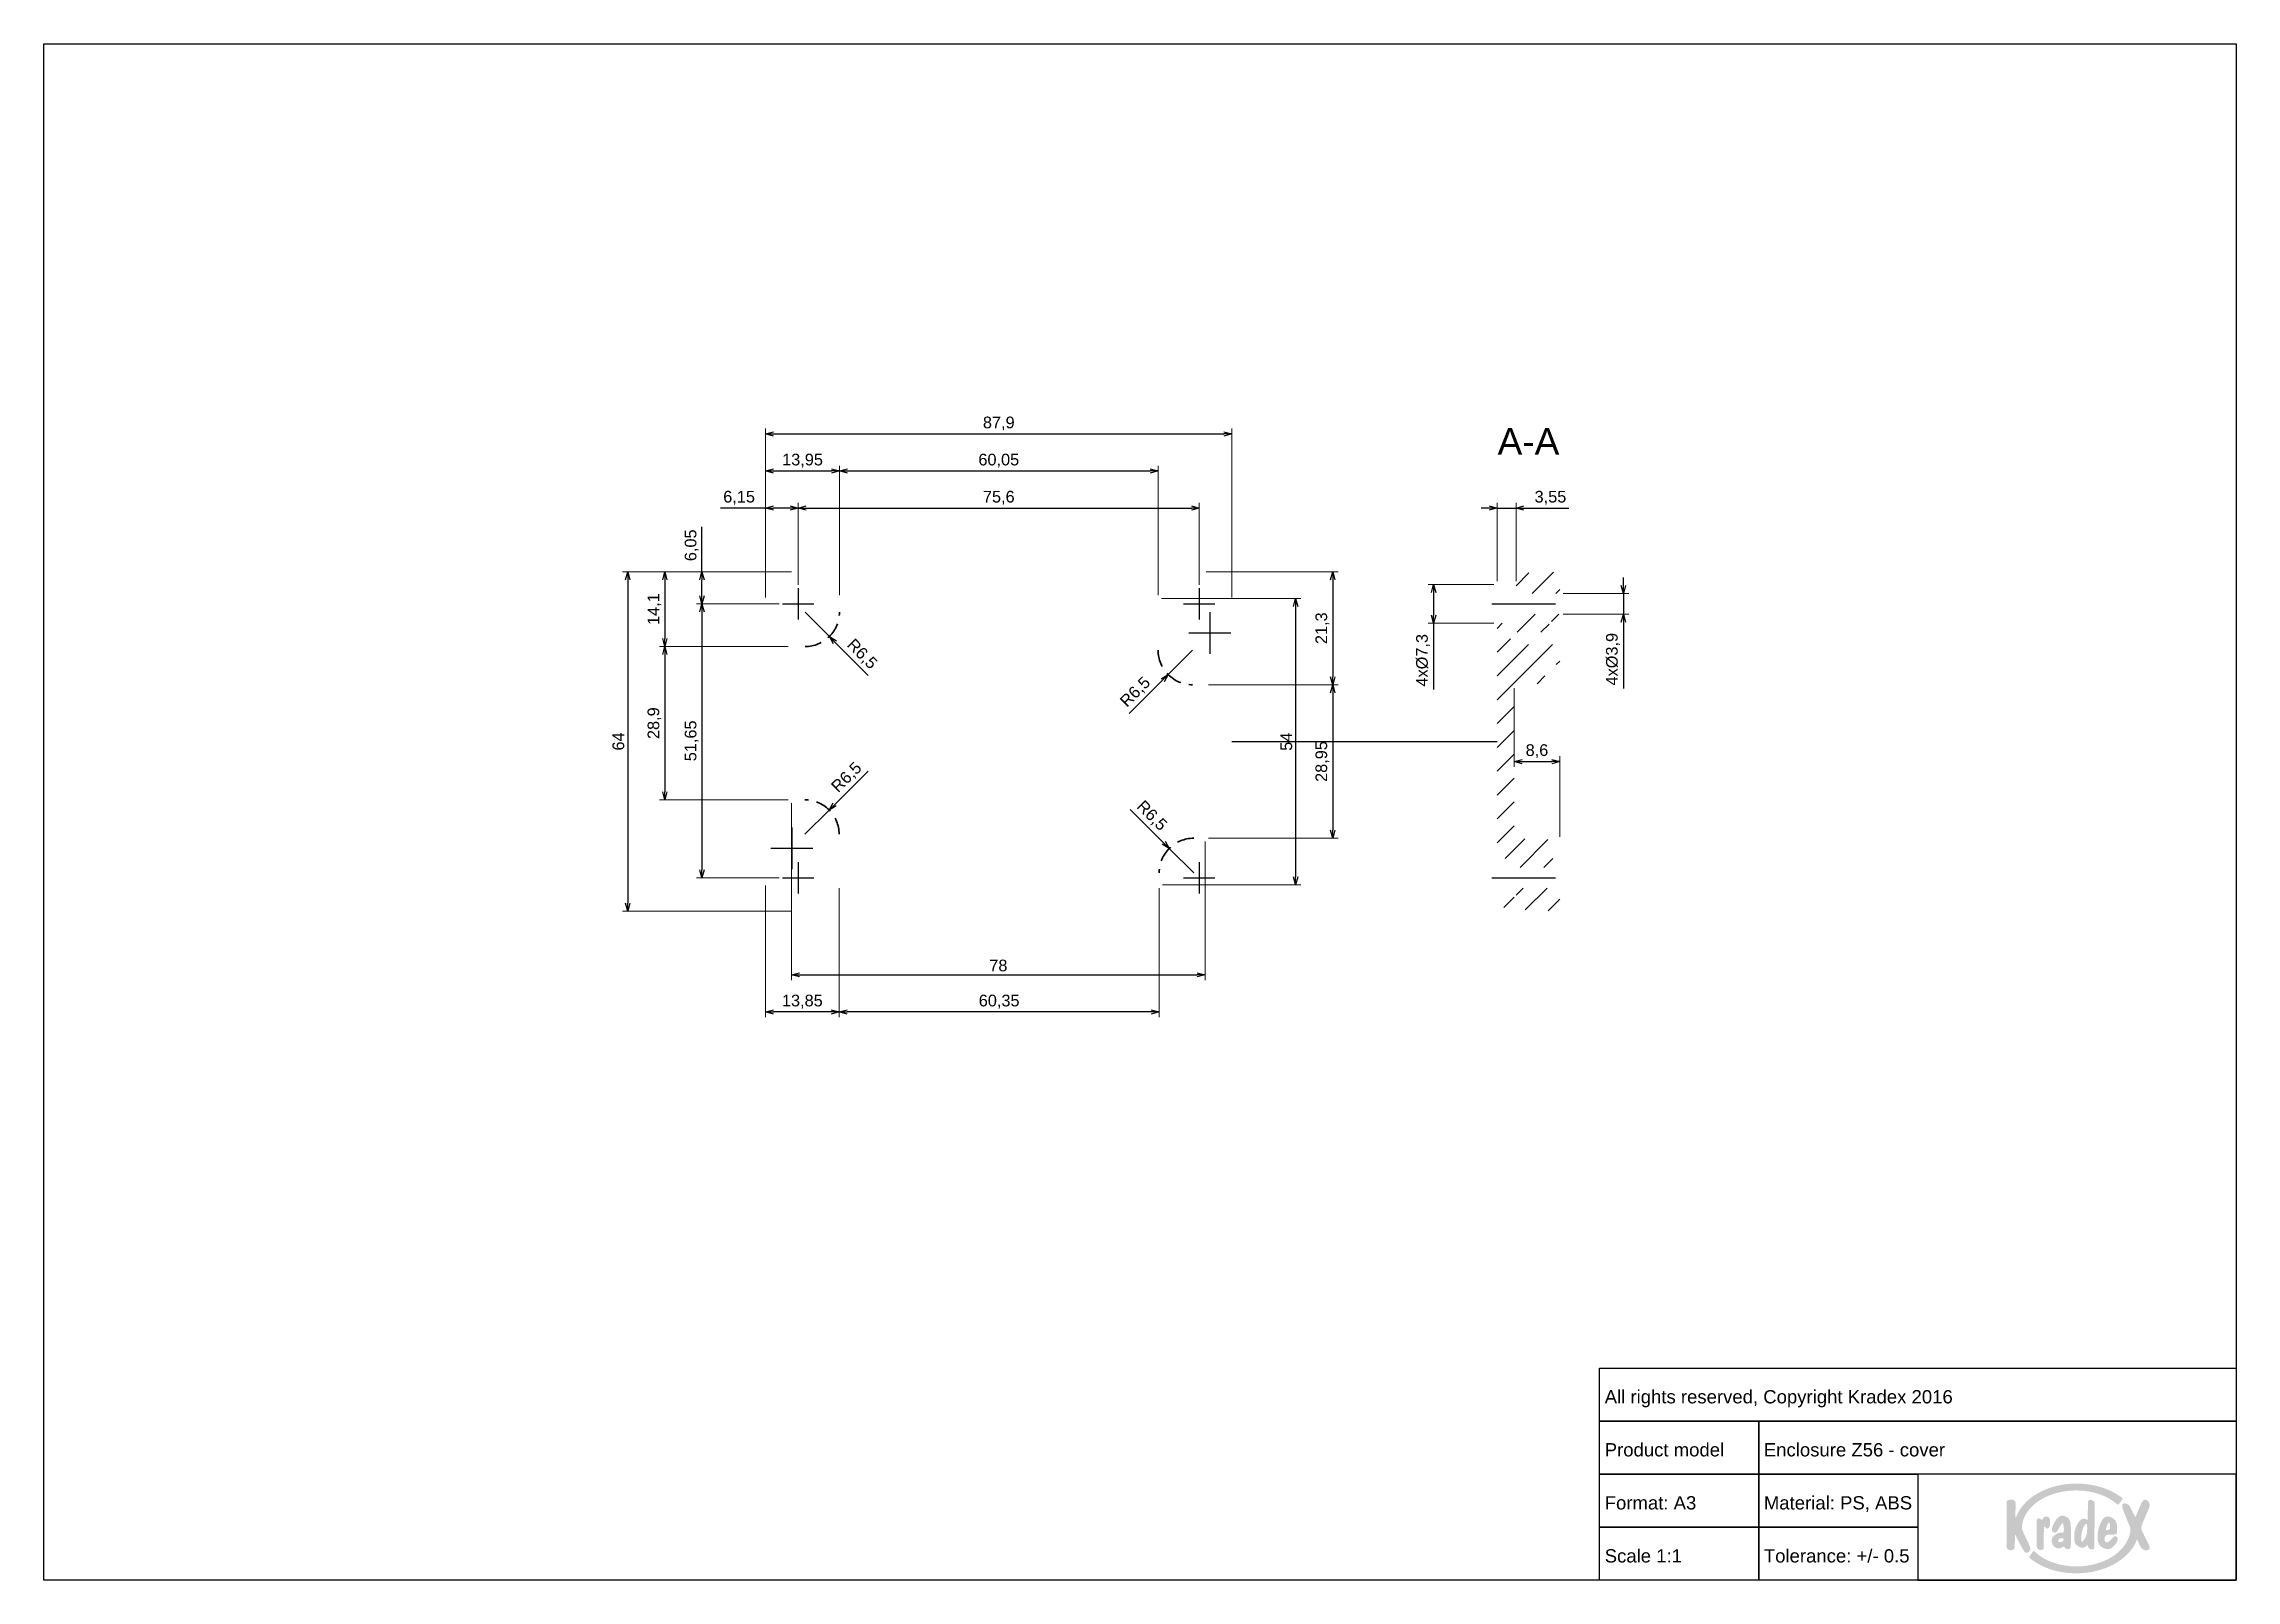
# Paper-space layout 'Cover' of a CAD drawing. Header units: millimetres. Extents: x 0 to 414, y 0 to 290.
import ezdxf

# ---------------------------------------------------------------- set-up
doc = ezdxf.new("R2010")
doc.units = ezdxf.units.MM
doc.linetypes.add('ACAD_ISO10W100', pattern=[18, 12, -3, 0, -3])
doc.linetypes.add('HIDDEN2', pattern=[4.7625, 3.175, -1.5875])
for name, color, linetype, lineweight in [('MD_Annotation', 7, 'Continuous', 25), ('MD_Axes', 7, 'ACAD_ISO10W100', 25), ('MD_Hatching', 7, 'Continuous', 25)]:
    doc.layers.add(name, color=color, linetype=linetype, lineweight=lineweight)
doc.layers.add('MD_Hidden', color=7, linetype='HIDDEN2', lineweight=35, plot=False)
doc.layers.add('Tabelka', color=7, linetype='Continuous')
doc.styles.get("Standard").update_dxf_attribs({"font": 'arial.ttf'})
doc.dimstyles.new('ISO-25', dxfattribs={"dimtxt": 2.2, "dimasz": 1.5, "dimexe": 1, "dimexo": 0.625, "dimtad": 1, "dimrnd": 0.05, "dimtxsty": 'Standard', "dimblk": 'OPEN30', "dimcen": 2.5, "dimadec": 0, "dimazin": 0, "dimtfac": 1, "dimtmove": 0, "dimatfit": 3, "dimfxl": 0, "dimlwe": 18, "dimarcsym": 0})

psp = doc.layouts.new('Cover')

# ---------------------------------------------------------------- texts
at = {"insert": (293.528, 40.477), "char_height": 2.5, "attachment_point": 1}
psp.add_mtext_dynamic_manual_height_columns('\\P All rights reserved, Copyright Kradex 2016', width=120, gutter_width=12.5, heights=[0], dxfattribs=at)
at = {"layer": 'MD_Annotation', "color": 7, "insert": (280.129, 212.694), "char_height": 5, "width": 14.16439, "attachment_point": 8}
psp.add_mtext('A-A', dxfattribs=at)
at = {"layer": 'Tabelka', "char_height": 2.5, "attachment_point": 1}
for s, width, heights, insert in [('{\\W7.7293;  }\\P Product model', 30, [9.962], (293.528, 30.477)), ('\\P Enclosure Z56 - cover ', 90, [7.412], (323.528, 30.477)), ('\\P Format: A3', 30, [0], (293.528, 20.477)), ('\\P Material: PS, ABS', 30, [0], (323.528, 20.477)), ('\\P Scale 1:1', 30, [0], (293.528, 10.477)), ('\\P Tolerance: +/- 0.5', 30, [0], (323.528, 10.477))]:
    psp.add_mtext_dynamic_manual_height_columns(s, width=width, gutter_width=12.5, heights=heights, dxfattribs=dict(at, insert=insert))

# ---------------------------------------------------------------- blocks, each defined once
blk = doc.blocks.new('_Open30')
at = {"color": 0, "linetype": 'ByBlock', "lineweight": -2}
for p, q in [((-1, 0.27), (0, 0)), ((0, 0), (-1, -0.27)), ((0, 0), (-1, 0))]:
    blk.add_line(p, q, dxfattribs=at)
blk = doc.blocks.new('*D16')
at = {"layer": 'Defpoints', "color": 0}
for p in [(224.23, 216.61), (136.33, 185.11), (224.23, 185.11)]:
    blk.add_point(p, dxfattribs=at)
at = {"layer": 'MD_Annotation', "color": 0, "lineweight": 18}
for p, q in [((136.33, 185.73), (136.33, 217.61)), ((224.23, 185.73), (224.23, 217.61))]:
    blk.add_line(p, q, dxfattribs=at)
at = {"layer": 'MD_Annotation', "color": 0, "lineweight": -2}
blk.add_line((137.83, 216.61), (222.73, 216.61), dxfattribs=at)
at = {"layer": 'MD_Annotation', "color": 0, "lineweight": -2, "xscale": 1.5, "yscale": 1.5, "zscale": 1.5, "rotation": 180}
blk.add_blockref('_Open30', (136.33, 216.61), dxfattribs=at)
at = {"layer": 'MD_Annotation', "color": 0, "lineweight": -2, "xscale": 1.5, "yscale": 1.5, "zscale": 1.5}
blk.add_blockref('_Open30', (224.23, 216.61), dxfattribs=at)
at = {"layer": 'MD_Annotation', "color": 0, "insert": (180.28, 218.56), "char_height": 2.2, "attachment_point": 5}
blk.add_mtext('87,9', dxfattribs=at)
blk = doc.blocks.new('*D17')
at = {"layer": 'Defpoints', "color": 0}
for p in [(141.83, 190.61), (110.33, 126.61), (141.83, 126.61)]:
    blk.add_point(p, dxfattribs=at)
at = {"layer": 'MD_Annotation', "color": 0, "lineweight": 18}
for p, q in [((141.2, 190.61), (109.33, 190.61)), ((141.2, 126.61), (109.33, 126.61))]:
    blk.add_line(p, q, dxfattribs=at)
at = {"layer": 'MD_Annotation', "color": 0, "lineweight": -2}
blk.add_line((110.33, 189.11), (110.33, 128.11), dxfattribs=at)
at = {"layer": 'MD_Annotation', "color": 0, "lineweight": -2, "xscale": 1.5, "yscale": 1.5, "zscale": 1.5}
for p, rotation in [((110.33, 190.61), 90), ((110.33, 126.61), 270)]:
    blk.add_blockref('_Open30', p, dxfattribs=dict(at, rotation=rotation))
at = {"layer": 'MD_Annotation', "color": 0, "insert": (108.58, 158.61), "char_height": 2.2, "attachment_point": 5, "rotation": 90}
blk.add_mtext('64', dxfattribs=at)
blk = doc.blocks.new('*D18')
at = {"layer": 'Defpoints', "color": 0}
for p in [(141.83, 190.61), (117.33, 176.51), (141.2, 176.51)]:
    blk.add_point(p, dxfattribs=at)
at = {"layer": 'MD_Annotation', "color": 0, "lineweight": 18}
for p, q in [((141.2, 190.61), (116.33, 190.61)), ((140.58, 176.51), (116.33, 176.51))]:
    blk.add_line(p, q, dxfattribs=at)
at = {"layer": 'MD_Annotation', "color": 0, "lineweight": -2}
blk.add_line((117.33, 189.11), (117.33, 178.01), dxfattribs=at)
at = {"layer": 'MD_Annotation', "color": 0, "lineweight": -2, "xscale": 1.5, "yscale": 1.5, "zscale": 1.5}
for p, rotation in [((117.33, 190.61), 90), ((117.33, 176.51), 270)]:
    blk.add_blockref('_Open30', p, dxfattribs=dict(at, rotation=rotation))
at = {"layer": 'MD_Annotation', "color": 0, "insert": (115.38, 183.56), "char_height": 2.2, "attachment_point": 5, "rotation": 90}
blk.add_mtext('14,1', dxfattribs=at)
blk = doc.blocks.new('*D19')
at = {"layer": 'Defpoints', "color": 0}
for p in [(141.2, 176.51), (117.33, 147.61), (141.2, 147.61)]:
    blk.add_point(p, dxfattribs=at)
at = {"layer": 'MD_Annotation', "color": 0, "lineweight": 18}
for p, q in [((140.58, 176.51), (116.33, 176.51)), ((140.58, 147.61), (116.33, 147.61))]:
    blk.add_line(p, q, dxfattribs=at)
at = {"layer": 'MD_Annotation', "color": 0, "lineweight": -2}
blk.add_line((117.33, 175.01), (117.33, 149.11), dxfattribs=at)
at = {"layer": 'MD_Annotation', "color": 0, "lineweight": -2, "xscale": 1.5, "yscale": 1.5, "zscale": 1.5}
for p, rotation in [((117.33, 176.51), 90), ((117.33, 147.61), 270)]:
    blk.add_blockref('_Open30', p, dxfattribs=dict(at, rotation=rotation))
at = {"layer": 'MD_Annotation', "color": 0, "insert": (115.38, 162.06), "char_height": 2.2, "attachment_point": 5, "rotation": 90}
blk.add_mtext('28,9', dxfattribs=at)
blk = doc.blocks.new('*D20')
at = {"layer": 'Defpoints', "color": 0}
for p in [(218.73, 190.61), (219.2, 169.31), (243.23, 169.31)]:
    blk.add_point(p, dxfattribs=at)
at = {"layer": 'MD_Annotation', "color": 0, "lineweight": 18}
for p, q in [((219.36, 190.61), (244.23, 190.61)), ((219.83, 169.31), (244.23, 169.31))]:
    blk.add_line(p, q, dxfattribs=at)
at = {"layer": 'MD_Annotation', "color": 0, "lineweight": -2}
blk.add_line((243.23, 189.11), (243.23, 170.81), dxfattribs=at)
at = {"layer": 'MD_Annotation', "color": 0, "lineweight": -2, "xscale": 1.5, "yscale": 1.5, "zscale": 1.5}
for p, rotation in [((243.23, 190.61), 90), ((243.23, 169.31), 270)]:
    blk.add_blockref('_Open30', p, dxfattribs=dict(at, rotation=rotation))
at = {"layer": 'MD_Annotation', "color": 0, "insert": (241.28, 179.96), "char_height": 2.2, "attachment_point": 5, "rotation": 90}
blk.add_mtext('21,3', dxfattribs=at)
blk = doc.blocks.new('*D21')
at = {"layer": 'Defpoints', "color": 0}
for p in [(219.2, 169.31), (219.2, 140.36), (243.23, 140.36)]:
    blk.add_point(p, dxfattribs=at)
at = {"layer": 'MD_Annotation', "color": 0, "lineweight": 18}
for p, q in [((219.83, 169.31), (244.23, 169.31)), ((219.83, 140.36), (244.23, 140.36))]:
    blk.add_line(p, q, dxfattribs=at)
at = {"layer": 'MD_Annotation', "color": 0, "lineweight": -2}
blk.add_line((243.23, 167.81), (243.23, 141.86), dxfattribs=at)
at = {"layer": 'MD_Annotation', "color": 0, "lineweight": -2, "xscale": 1.5, "yscale": 1.5, "zscale": 1.5}
for p, rotation in [((243.23, 169.31), 90), ((243.23, 140.36), 270)]:
    blk.add_blockref('_Open30', p, dxfattribs=dict(at, rotation=rotation))
at = {"layer": 'MD_Annotation', "color": 0, "insert": (241.28, 154.83), "char_height": 2.2, "attachment_point": 5, "rotation": 90}
blk.add_mtext('28,95', dxfattribs=at)
blk = doc.blocks.new('*D22')
at = {"layer": 'Defpoints', "color": 0}
for p in [(150.25, 209.61), (136.33, 185.11), (150.25, 185.56)]:
    blk.add_point(p, dxfattribs=at)
at = {"layer": 'MD_Annotation', "color": 0, "lineweight": 18}
for p, q in [((136.33, 185.73), (136.33, 210.61)), ((150.25, 186.18), (150.25, 210.61))]:
    blk.add_line(p, q, dxfattribs=at)
at = {"layer": 'MD_Annotation', "color": 0, "lineweight": -2}
blk.add_line((137.83, 209.61), (148.75, 209.61), dxfattribs=at)
at = {"layer": 'MD_Annotation', "color": 0, "lineweight": -2, "xscale": 1.5, "yscale": 1.5, "zscale": 1.5, "rotation": 180}
blk.add_blockref('_Open30', (136.33, 209.61), dxfattribs=at)
at = {"layer": 'MD_Annotation', "color": 0, "lineweight": -2, "xscale": 1.5, "yscale": 1.5, "zscale": 1.5}
blk.add_blockref('_Open30', (150.25, 209.61), dxfattribs=at)
at = {"layer": 'MD_Annotation', "color": 0, "insert": (143.29, 211.56), "char_height": 2.2, "attachment_point": 5}
blk.add_mtext('13,95', dxfattribs=at)
blk = doc.blocks.new('*D23')
at = {"layer": 'Defpoints', "color": 0}
for p in [(210.3, 209.61), (150.25, 185.56), (210.3, 185.56)]:
    blk.add_point(p, dxfattribs=at)
at = {"layer": 'MD_Annotation', "color": 0, "lineweight": 18}
for p, q in [((150.25, 186.18), (150.25, 210.61)), ((210.3, 186.18), (210.3, 210.61))]:
    blk.add_line(p, q, dxfattribs=at)
at = {"layer": 'MD_Annotation', "color": 0, "lineweight": -2}
blk.add_line((151.75, 209.61), (208.8, 209.61), dxfattribs=at)
at = {"layer": 'MD_Annotation', "color": 0, "lineweight": -2, "xscale": 1.5, "yscale": 1.5, "zscale": 1.5, "rotation": 180}
blk.add_blockref('_Open30', (150.25, 209.61), dxfattribs=at)
at = {"layer": 'MD_Annotation', "color": 0, "lineweight": -2, "xscale": 1.5, "yscale": 1.5, "zscale": 1.5}
blk.add_blockref('_Open30', (210.3, 209.61), dxfattribs=at)
at = {"layer": 'MD_Annotation', "color": 0, "insert": (180.28, 211.56), "char_height": 2.2, "attachment_point": 5}
blk.add_mtext('60,05', dxfattribs=at)
blk = doc.blocks.new('*D24')
at = {"layer": 'Defpoints', "color": 0}
for p in [(136.33, 132.11), (150.18, 131.56), (136.33, 107.61)]:
    blk.add_point(p, dxfattribs=at)
at = {"layer": 'MD_Annotation', "color": 0, "lineweight": 18}
for p, q in [((136.33, 131.48), (136.33, 106.61)), ((150.18, 130.93), (150.18, 106.61))]:
    blk.add_line(p, q, dxfattribs=at)
at = {"layer": 'MD_Annotation', "color": 0, "lineweight": -2}
blk.add_line((148.68, 107.61), (137.83, 107.61), dxfattribs=at)
at = {"layer": 'MD_Annotation', "color": 0, "lineweight": -2, "xscale": 1.5, "yscale": 1.5, "zscale": 1.5, "rotation": 180}
blk.add_blockref('_Open30', (136.33, 107.61), dxfattribs=at)
at = {"layer": 'MD_Annotation', "color": 0, "lineweight": -2, "xscale": 1.5, "yscale": 1.5, "zscale": 1.5}
blk.add_blockref('_Open30', (150.18, 107.61), dxfattribs=at)
at = {"layer": 'MD_Annotation', "color": 0, "insert": (143.25, 109.56), "char_height": 2.2, "attachment_point": 5}
blk.add_mtext('13,85', dxfattribs=at)
blk = doc.blocks.new('*D25')
at = {"layer": 'Defpoints', "color": 0}
for p in [(150.18, 131.56), (210.53, 131.56), (150.18, 107.61)]:
    blk.add_point(p, dxfattribs=at)
at = {"layer": 'MD_Annotation', "color": 0, "lineweight": 18}
for p, q in [((150.18, 130.93), (150.18, 106.61)), ((210.53, 130.93), (210.53, 106.61))]:
    blk.add_line(p, q, dxfattribs=at)
at = {"layer": 'MD_Annotation', "color": 0, "lineweight": -2}
blk.add_line((209.03, 107.61), (151.68, 107.61), dxfattribs=at)
at = {"layer": 'MD_Annotation', "color": 0, "lineweight": -2, "xscale": 1.5, "yscale": 1.5, "zscale": 1.5, "rotation": 180}
blk.add_blockref('_Open30', (150.18, 107.61), dxfattribs=at)
at = {"layer": 'MD_Annotation', "color": 0, "lineweight": -2, "xscale": 1.5, "yscale": 1.5, "zscale": 1.5}
blk.add_blockref('_Open30', (210.53, 107.61), dxfattribs=at)
at = {"layer": 'MD_Annotation', "color": 0, "insert": (180.35, 109.56), "char_height": 2.2, "attachment_point": 5}
blk.add_mtext('60,35', dxfattribs=at)
blk = doc.blocks.new('*D26')
at = {"layer": 'Defpoints', "color": 0}
for p in [(142.48, 202.61), (142.48, 187.51), (136.33, 185.11)]:
    blk.add_point(p, dxfattribs=at)
at = {"layer": 'MD_Annotation', "color": 0, "lineweight": -2}
for p, q in [((136.33, 202.61), (127.84, 202.61)), ((140.98, 202.61), (137.83, 202.61))]:
    blk.add_line(p, q, dxfattribs=at)
at = {"layer": 'MD_Annotation', "color": 0, "lineweight": 18}
for p, q in [((136.33, 185.73), (136.33, 203.61)), ((142.48, 188.13), (142.48, 203.61))]:
    blk.add_line(p, q, dxfattribs=at)
at = {"layer": 'MD_Annotation', "color": 0, "lineweight": -2, "xscale": 1.5, "yscale": 1.5, "zscale": 1.5, "rotation": 180}
blk.add_blockref('_Open30', (136.33, 202.61), dxfattribs=at)
at = {"layer": 'MD_Annotation', "color": 0, "lineweight": -2, "xscale": 1.5, "yscale": 1.5, "zscale": 1.5}
blk.add_blockref('_Open30', (142.48, 202.61), dxfattribs=at)
at = {"layer": 'MD_Annotation', "color": 0, "insert": (131.33, 204.56), "char_height": 2.2, "attachment_point": 5}
blk.add_mtext('6,15', dxfattribs=at)
blk = doc.blocks.new('*D27')
at = {"layer": 'Defpoints', "color": 0}
for p in [(218.08, 202.61), (142.48, 187.51), (218.08, 187.51)]:
    blk.add_point(p, dxfattribs=at)
at = {"layer": 'MD_Annotation', "color": 0, "lineweight": 18}
for p, q in [((142.48, 188.13), (142.48, 203.61)), ((218.08, 188.13), (218.08, 203.61))]:
    blk.add_line(p, q, dxfattribs=at)
at = {"layer": 'MD_Annotation', "color": 0, "lineweight": -2}
blk.add_line((143.98, 202.61), (216.58, 202.61), dxfattribs=at)
at = {"layer": 'MD_Annotation', "color": 0, "lineweight": -2, "xscale": 1.5, "yscale": 1.5, "zscale": 1.5, "rotation": 180}
blk.add_blockref('_Open30', (142.48, 202.61), dxfattribs=at)
at = {"layer": 'MD_Annotation', "color": 0, "lineweight": -2, "xscale": 1.5, "yscale": 1.5, "zscale": 1.5}
blk.add_blockref('_Open30', (218.08, 202.61), dxfattribs=at)
at = {"layer": 'MD_Annotation', "color": 0, "insert": (180.28, 204.56), "char_height": 2.2, "attachment_point": 5}
blk.add_mtext('75,6', dxfattribs=at)
blk = doc.blocks.new('*D28')
at = {"layer": 'Defpoints', "color": 0}
for p in [(124.33, 190.61), (141.83, 190.61), (139.53, 184.56)]:
    blk.add_point(p, dxfattribs=at)
at = {"layer": 'MD_Annotation', "color": 0, "lineweight": -2}
for p, q in [((124.33, 190.61), (124.33, 199.1)), ((124.33, 186.06), (124.33, 189.11))]:
    blk.add_line(p, q, dxfattribs=at)
at = {"layer": 'MD_Annotation', "color": 0, "lineweight": 18}
for p, q in [((141.2, 190.61), (123.33, 190.61)), ((138.9, 184.56), (123.33, 184.56))]:
    blk.add_line(p, q, dxfattribs=at)
at = {"layer": 'MD_Annotation', "color": 0, "lineweight": -2, "xscale": 1.5, "yscale": 1.5, "zscale": 1.5}
for p, rotation in [((124.33, 190.61), 90), ((124.33, 184.56), 270)]:
    blk.add_blockref('_Open30', p, dxfattribs=dict(at, rotation=rotation))
at = {"layer": 'MD_Annotation', "color": 0, "insert": (122.38, 195.6), "char_height": 2.2, "attachment_point": 5, "rotation": 90}
blk.add_mtext('6,05', dxfattribs=at)
blk = doc.blocks.new('*D29')
at = {"layer": 'Defpoints', "color": 0}
for p in [(139.53, 184.56), (124.33, 132.91), (139.53, 132.91)]:
    blk.add_point(p, dxfattribs=at)
at = {"layer": 'MD_Annotation', "color": 0, "lineweight": 18}
for p, q in [((138.9, 184.56), (123.33, 184.56)), ((138.9, 132.91), (123.33, 132.91))]:
    blk.add_line(p, q, dxfattribs=at)
at = {"layer": 'MD_Annotation', "color": 0, "lineweight": -2}
blk.add_line((124.33, 183.06), (124.33, 134.41), dxfattribs=at)
at = {"layer": 'MD_Annotation', "color": 0, "lineweight": -2, "xscale": 1.5, "yscale": 1.5, "zscale": 1.5}
for p, rotation in [((124.33, 184.56), 90), ((124.33, 132.91), 270)]:
    blk.add_blockref('_Open30', p, dxfattribs=dict(at, rotation=rotation))
at = {"layer": 'MD_Annotation', "color": 0, "insert": (122.38, 158.73), "char_height": 2.2, "attachment_point": 5, "rotation": 90}
blk.add_mtext('51,65', dxfattribs=at)
blk = doc.blocks.new('*D30')
at = {"layer": 'Defpoints', "color": 0}
for p in [(210.3, 185.56), (210.53, 131.56), (236.23, 131.56)]:
    blk.add_point(p, dxfattribs=at)
at = {"layer": 'MD_Annotation', "color": 0, "lineweight": 18}
for p, q in [((210.93, 185.56), (237.23, 185.56)), ((211.15, 131.56), (237.23, 131.56))]:
    blk.add_line(p, q, dxfattribs=at)
at = {"layer": 'MD_Annotation', "color": 0, "lineweight": -2}
blk.add_line((236.23, 184.06), (236.23, 133.06), dxfattribs=at)
at = {"layer": 'MD_Annotation', "color": 0, "lineweight": -2, "xscale": 1.5, "yscale": 1.5, "zscale": 1.5}
for p, rotation in [((236.23, 185.56), 90), ((236.23, 131.56), 270)]:
    blk.add_blockref('_Open30', p, dxfattribs=dict(at, rotation=rotation))
at = {"layer": 'MD_Annotation', "color": 0, "insert": (234.49, 158.56), "char_height": 2.2, "attachment_point": 5, "rotation": 90}
blk.add_mtext('54', dxfattribs=at)
blk = doc.blocks.new('*D31')
at = {"layer": 'Defpoints', "color": 0}
for p in [(141.2, 147.61), (219.2, 140.36), (219.2, 114.61)]:
    blk.add_point(p, dxfattribs=at)
at = {"layer": 'MD_Annotation', "color": 0, "lineweight": 18}
for p, q in [((141.2, 146.98), (141.2, 113.61)), ((219.2, 139.73), (219.2, 113.61))]:
    blk.add_line(p, q, dxfattribs=at)
at = {"layer": 'MD_Annotation', "color": 0, "lineweight": -2}
blk.add_line((142.7, 114.61), (217.7, 114.61), dxfattribs=at)
at = {"layer": 'MD_Annotation', "color": 0, "lineweight": -2, "xscale": 1.5, "yscale": 1.5, "zscale": 1.5, "rotation": 180}
blk.add_blockref('_Open30', (141.2, 114.61), dxfattribs=at)
at = {"layer": 'MD_Annotation', "color": 0, "lineweight": -2, "xscale": 1.5, "yscale": 1.5, "zscale": 1.5}
blk.add_blockref('_Open30', (219.2, 114.61), dxfattribs=at)
at = {"layer": 'MD_Annotation', "color": 0, "insert": (180.2, 116.36), "char_height": 2.2, "attachment_point": 5}
blk.add_mtext('78', dxfattribs=at)
blk = doc.blocks.new('*D32')
at = {"layer": 'Defpoints', "color": 0}
for p in [(143.78, 182.98), (148.34, 178.39)]:
    blk.add_point(p, dxfattribs=at)
at = {"layer": 'MD_Annotation', "color": 0, "lineweight": -2}
for p, q in [((143.78, 182.98), (148.34, 178.39)), ((155.65, 171.02), (149.4, 177.32))]:
    blk.add_line(p, q, dxfattribs=at)
at = {"layer": 'MD_Annotation', "color": 0, "lineweight": -2, "xscale": 1.5, "yscale": 1.5, "zscale": 1.5, "rotation": 134.7770201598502}
blk.add_blockref('_Open30', (148.34, 178.39), dxfattribs=at)
at = {"layer": 'MD_Annotation', "color": 0, "insert": (154.43, 175.01), "char_height": 2.2, "attachment_point": 5, "rotation": 314.777}
blk.add_mtext('R6,5', dxfattribs=at)
blk = doc.blocks.new('*D33')
at = {"layer": 'Defpoints', "color": 0}
for p in [(216.8, 175.8), (212.21, 171.21)]:
    blk.add_point(p, dxfattribs=at)
at = {"layer": 'MD_Annotation', "color": 0, "lineweight": -2}
for p, q in [((216.8, 175.8), (212.21, 171.21)), ((204.87, 163.87), (211.15, 170.15))]:
    blk.add_line(p, q, dxfattribs=at)
at = {"layer": 'MD_Annotation', "color": 0, "lineweight": -2, "xscale": 1.5, "yscale": 1.5, "zscale": 1.5, "rotation": 45.00350406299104}
blk.add_blockref('_Open30', (212.21, 171.21), dxfattribs=at)
at = {"layer": 'MD_Annotation', "color": 0, "insert": (206.1, 167.86), "char_height": 2.2, "attachment_point": 5, "rotation": 45.0035}
blk.add_mtext('R6,5', dxfattribs=at)
blk = doc.blocks.new('*D34')
at = {"layer": 'Defpoints', "color": 0}
for p in [(212.42, 138.45), (217.02, 133.87)]:
    blk.add_point(p, dxfattribs=at)
at = {"layer": 'MD_Annotation', "color": 0, "lineweight": -2}
for p, q in [((205.06, 145.77), (211.36, 139.5)), ((217.02, 133.87), (212.42, 138.45))]:
    blk.add_line(p, q, dxfattribs=at)
at = {"layer": 'MD_Annotation', "color": 0, "lineweight": -2, "xscale": 1.5, "yscale": 1.5, "zscale": 1.5, "rotation": 315.1356377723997}
blk.add_blockref('_Open30', (212.42, 138.45), dxfattribs=at)
at = {"layer": 'MD_Annotation', "color": 0, "insert": (209.05, 144.54), "char_height": 2.2, "attachment_point": 5, "rotation": 315.1356}
blk.add_mtext('R6,5', dxfattribs=at)
blk = doc.blocks.new('*D35')
at = {"layer": 'Defpoints', "color": 0}
for p in [(148.3, 145.68), (143.69, 141.11)]:
    blk.add_point(p, dxfattribs=at)
at = {"layer": 'MD_Annotation', "color": 0, "lineweight": -2}
for p, q in [((155.67, 152.99), (149.37, 146.74)), ((143.69, 141.11), (148.3, 145.68))]:
    blk.add_line(p, q, dxfattribs=at)
at = {"layer": 'MD_Annotation', "color": 0, "lineweight": -2, "xscale": 1.5, "yscale": 1.5, "zscale": 1.5, "rotation": 224.7251447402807}
blk.add_blockref('_Open30', (148.3, 145.68), dxfattribs=at)
at = {"layer": 'MD_Annotation', "color": 0, "insert": (151.68, 151.77), "char_height": 2.2, "attachment_point": 5, "rotation": 44.7251}
blk.add_mtext('R6,5', dxfattribs=at)
blk = doc.blocks.new('*D103')
at = {"layer": 'Defpoints', "color": 0}
for p in [(274.23, 188.21), (262.23, 180.91), (274.23, 180.91)]:
    blk.add_point(p, dxfattribs=at)
at = {"layer": 'MD_Annotation', "color": 0, "lineweight": 18}
for p, q in [((273.6, 188.21), (261.23, 188.21)), ((273.6, 180.91), (261.23, 180.91))]:
    blk.add_line(p, q, dxfattribs=at)
at = {"layer": 'MD_Annotation', "color": 0, "lineweight": -2}
for p, q in [((262.23, 186.71), (262.23, 182.41)), ((262.23, 180.91), (262.23, 168.43))]:
    blk.add_line(p, q, dxfattribs=at)
at = {"layer": 'MD_Annotation', "color": 0, "lineweight": -2, "xscale": 1.5, "yscale": 1.5, "zscale": 1.5}
for p, rotation in [((262.23, 188.21), 90), ((262.23, 180.91), 270)]:
    blk.add_blockref('_Open30', p, dxfattribs=dict(at, rotation=rotation))
at = {"layer": 'MD_Annotation', "color": 0, "insert": (260.25, 173.92), "char_height": 2.2, "attachment_point": 5, "rotation": 90}
blk.add_mtext('4x%%C7,3', dxfattribs=at)
blk = doc.blocks.new('*D104')
at = {"layer": 'Defpoints', "color": 0}
for p in [(286.03, 186.51), (286.03, 182.61), (298.03, 182.61)]:
    blk.add_point(p, dxfattribs=at)
at = {"layer": 'MD_Annotation', "color": 0, "lineweight": 18}
for p, q in [((286.65, 186.51), (299.03, 186.51)), ((286.65, 182.61), (299.03, 182.61))]:
    blk.add_line(p, q, dxfattribs=at)
at = {"layer": 'MD_Annotation', "color": 0, "lineweight": -2}
for p, q in [((298.03, 188.01), (298.03, 189.51)), ((298.03, 186.51), (298.03, 182.61)), ((298.03, 181.11), (298.03, 168.62))]:
    blk.add_line(p, q, dxfattribs=at)
at = {"layer": 'MD_Annotation', "color": 0, "lineweight": -2, "xscale": 1.5, "yscale": 1.5, "zscale": 1.5}
for p, rotation in [((298.03, 186.51), 270), ((298.03, 182.61), 90)]:
    blk.add_blockref('_Open30', p, dxfattribs=dict(at, rotation=rotation))
at = {"layer": 'MD_Annotation', "color": 0, "insert": (296.05, 174.12), "char_height": 2.2, "attachment_point": 5, "rotation": 90}
blk.add_mtext('4x%%C3,9', dxfattribs=at)
blk = doc.blocks.new('*D105')
at = {"layer": 'Defpoints', "color": 0}
for p in [(277.78, 202.61), (274.23, 188.21), (277.78, 188.21)]:
    blk.add_point(p, dxfattribs=at)
at = {"layer": 'MD_Annotation', "color": 0, "lineweight": -2}
for p, q in [((272.73, 202.61), (271.23, 202.61)), ((274.23, 202.61), (277.78, 202.61)), ((279.28, 202.61), (287.76, 202.61))]:
    blk.add_line(p, q, dxfattribs=at)
at = {"layer": 'MD_Annotation', "color": 0, "lineweight": 18}
for p, q in [((274.23, 188.83), (274.23, 203.61)), ((277.78, 188.83), (277.78, 203.61))]:
    blk.add_line(p, q, dxfattribs=at)
at = {"layer": 'MD_Annotation', "color": 0, "lineweight": -2, "xscale": 1.5, "yscale": 1.5, "zscale": 1.5}
blk.add_blockref('_Open30', (274.23, 202.61), dxfattribs=at)
at = {"layer": 'MD_Annotation', "color": 0, "lineweight": -2, "xscale": 1.5, "yscale": 1.5, "zscale": 1.5, "rotation": 180}
blk.add_blockref('_Open30', (277.78, 202.61), dxfattribs=at)
at = {"layer": 'MD_Annotation', "color": 0, "insert": (284.27, 204.56), "char_height": 2.2, "attachment_point": 5}
blk.add_mtext('3,55', dxfattribs=at)
blk = doc.blocks.new('*D106')
at = {"layer": 'Defpoints', "color": 0}
for p in [(277.43, 169.31), (286.03, 154.83), (286.03, 140.01)]:
    blk.add_point(p, dxfattribs=at)
at = {"layer": 'MD_Annotation', "color": 0, "lineweight": 18}
for p, q in [((277.43, 168.68), (277.43, 153.83)), ((286.03, 140.63), (286.03, 155.83))]:
    blk.add_line(p, q, dxfattribs=at)
at = {"layer": 'MD_Annotation', "color": 0, "lineweight": -2}
blk.add_line((278.93, 154.83), (284.53, 154.83), dxfattribs=at)
at = {"layer": 'MD_Annotation', "color": 0, "lineweight": -2, "xscale": 1.5, "yscale": 1.5, "zscale": 1.5, "rotation": 180}
blk.add_blockref('_Open30', (277.43, 154.83), dxfattribs=at)
at = {"layer": 'MD_Annotation', "color": 0, "lineweight": -2, "xscale": 1.5, "yscale": 1.5, "zscale": 1.5}
blk.add_blockref('_Open30', (286.03, 154.83), dxfattribs=at)
at = {"layer": 'MD_Annotation', "color": 0, "insert": (281.73, 156.78), "char_height": 2.2, "attachment_point": 5}
blk.add_mtext('8,6', dxfattribs=at)

# ---------------------------------------------------------------- dimensions: what is measured, and where the dimension line sits
at = {"layer": 'MD_Annotation'}
for base, p1, p2, angle, picture, middle in [((224.229, 216.608), (136.329, 185.109), (224.229, 185.109), 180, '*D16', (180.279, 218.555)), ((150.254020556, 209.608224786), (136.329020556, 185.109113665), (150.254020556, 185.558224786), 180, '*D22', (143.291520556, 211.555325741)), ((210.304, 209.608), (150.254, 185.558), (210.304, 185.558), 180, '*D23', (180.279, 211.555)), ((277.779, 202.608), (274.229, 188.208), (277.779, 188.208), 180, '*D105', (284.269, 204.555)), ((124.329, 190.608), (139.529, 184.558), (141.826, 190.608), 270, '*D28', (122.382, 195.605)), ((110.329, 126.608), (141.826, 190.608), (141.826, 126.608), 270, '*D17', (108.581, 158.608)), ((117.329, 176.508), (141.826, 190.608), (141.204, 176.508), 270, '*D18', (115.382, 183.558)), ((243.229, 169.308), (218.732, 190.608), (219.204, 169.308), 90, '*D20', (241.282, 179.958)), ((236.229, 131.558), (210.304, 185.558), (210.529, 131.558), 90, '*D30', (234.485, 158.558)), ((117.329, 147.608), (141.204, 176.508), (141.204, 147.608), 270, '*D19', (115.382, 162.058)), ((243.229, 140.358), (219.204, 169.308), (219.204, 140.358), 90, '*D21', (241.282, 154.833)), ((286.029, 154.833), (277.429, 169.308), (286.029, 140.008), 180, '*D106', (281.729, 156.78))]:
    dim = psp.add_linear_dim(base=base, p1=p1, p2=p2, angle=angle, dimstyle='ISO-25', override={"dimlfac": -1}, dxfattribs=at)
    dim.commit()
    dim.dimension.update_dxf_attribs({"geometry": picture, "text_midpoint": middle})
dim = psp.add_linear_dim(base=(142.479, 202.608), p1=(136.329, 185.109), p2=(142.479, 187.508), angle=180, dimstyle='ISO-25', override={"dimlfac": -1}, dxfattribs=at)
dim.commit()
dim.dimension.update_dxf_attribs({"geometry": '*D26', "text_midpoint": (131.332, 202.608), "dimtype": 160})
dim = psp.add_linear_dim(base=(218.079, 202.608), p1=(142.479, 187.508), p2=(218.079, 187.508), dimstyle='ISO-25', dxfattribs=at)
dim.commit()
dim.dimension.update_dxf_attribs({"geometry": '*D27', "text_midpoint": (180.279, 204.555)})
for base, p1, p2, angle, picture, middle in [((262.229, 180.908), (274.229, 188.208), (274.229, 180.908), 270, '*D103', (260.246, 173.918)), ((298.029, 182.608), (286.029, 186.508), (286.029, 182.608), 90, '*D104', (296.046, 174.116))]:
    dim = psp.add_linear_dim(base=base, p1=p1, p2=p2, angle=angle, text='4x%%C<>', dimstyle='ISO-25', override={"dimlfac": -1, "dimpost": ''}, dxfattribs=at)
    dim.commit()
    dim.dimension.update_dxf_attribs({"geometry": picture, "text_midpoint": middle})
dim = psp.add_linear_dim(base=(124.329, 132.908), p1=(139.529, 184.558), p2=(139.529, 132.908), angle=90, dimstyle='ISO-25', dxfattribs=at)
dim.commit()
dim.dimension.update_dxf_attribs({"geometry": '*D29', "text_midpoint": (122.382, 158.733)})
for center, mpoint, picture, middle in [((143.778, 182.984), (148.339, 178.387), '*D32', (154.433, 175.011)), ((216.798, 175.802), (212.206, 171.21), '*D33', (206.1, 167.857)), ((143.686, 141.115), (148.3, 145.684), '*D35', (151.682, 151.775)), ((217.02, 133.867), (212.419, 138.446), '*D34', (209.052, 144.544))]:
    dim = psp.add_radius_dim(center=center, mpoint=mpoint, dimstyle='ISO-25', dxfattribs=at)
    dim.commit()
    dim.dimension.update_dxf_attribs({"geometry": picture, "text_midpoint": middle})
for base, p1, p2, picture, middle in [((219.204, 114.608), (141.204, 147.608), (219.204, 140.358), '*D31', (180.204, 116.356)), ((136.329, 107.608), (150.179, 131.558), (136.329, 132.107), '*D24', (143.254, 109.555)), ((150.179, 107.608), (210.529, 131.558), (150.179, 131.558), '*D25', (180.354, 109.555))]:
    dim = psp.add_linear_dim(base=base, p1=p1, p2=p2, dimstyle='ISO-25', override={"dimlfac": -1}, dxfattribs=at)
    dim.commit()
    dim.dimension.update_dxf_attribs({"geometry": picture, "text_midpoint": middle})

# ---------------------------------------------------------------- hatches: boundary and pattern name
at = {"layer": 'MD_Hatching'}
h = psp.add_hatch(dxfattribs=at)
h.set_pattern_fill('ANSI31', color=256, style=0)
h.paths.add_polyline_path([(275.788, 190.218), (274.229, 188.658), (274.229, 188.208), (277.779, 188.208), (277.779, 186.508), (286.029, 186.508), (286.029, 190.608)], flags=0)
h.paths.add_polyline_path([(274.229, 128.558), (275.788, 126.999), (286.029, 126.608), (286.029, 130.958), (277.779, 130.958), (277.779, 129.258), (274.229, 129.258)], flags=0)
h.paths.add_polyline_path([(283.229, 138.808), (286.029, 138.808), (286.029, 140.008), (277.429, 140.358), (277.429, 169.308), (286.029, 169.658), (286.029, 170.858), (283.229, 170.858), (283.229, 173.108), (286.029, 173.108), (286.029, 176.89), (276.729, 176.89), (276.729, 179.208), (284.029, 179.208), (284.029, 181.227), (286.029, 181.227), (286.029, 182.608), (277.779, 182.608), (277.779, 180.908), (274.229, 180.908), (274.229, 136.558), (277.779, 136.558), (277.779, 134.858), (286.029, 134.858), (286.029, 136.558), (283.229, 136.558)], flags=0)
at = {"layer": 'Tabelka'}
h = psp.add_hatch(color=154, dxfattribs=at)
h.dxf.hatch_style = 2
edge = h.paths.add_edge_path()
edge.add_spline(control_points=[(374.452, 7.247), (374.452, 7.247), (373.51, 9.264), (373.51, 9.264), (373.027, 10.278), (373.135, 10.371), (373.142, 10.652), (373.153, 10.78), (373.198, 11.025), (373.272, 11.395), (374.146, 14.885), (378.349, 17.396), (383.431, 17.396), (386.539, 17.396), (389.31, 16.365), (391.14, 14.764), (391.212, 14.701), (391.303, 14.674), (391.367, 14.764), (391.407, 14.82), (392.038, 15.653), (392.08, 15.707), (392.146, 15.792), (392.165, 15.888), (392.046, 15.98), (389.902, 17.647), (386.835, 18.687), (383.431, 18.687), (378.361, 18.687), (374.042, 16.376), (372.395, 13.137), (372.349, 13.042), (372.337, 13.015), (372.282, 12.902), (371.992, 12.2), (371.912, 12.087), (371.925, 12.885), (371.925, 12.885), (371.954, 15.023), (371.954, 15.023), (371.962, 15.529), (371.572, 15.657), (370.946, 15.643), (370.473, 15.632), (370.267, 15.43), (370.265, 15.079), (370.265, 15.079), (370.237, 6.899), (370.237, 6.899), (370.236, 6.511), (370.504, 6.128), (371.014, 6.11), (371.55, 6.091), (371.745, 6.413), (371.758, 6.673), (371.809, 7.708), (371.835, 8.228), (371.835, 8.551), (371.822, 9.37), (371.941, 8.97), (372.117, 8.593), (372.491, 7.782), (373.016, 6.81), (373.551, 5.937), (373.732, 5.642), (374.111, 5.562), (374.417, 5.765), (374.999, 6.148), (374.635, 6.841), (374.452, 7.247), (374.452, 7.247), (374.452, 7.247), (374.452, 7.247)], knot_values=[0, 0, 0, 0, 1, 1, 1, 2, 2, 2, 3, 3, 3, 4, 4, 4, 5, 5, 5, 6, 6, 6, 7, 7, 7, 8, 8, 8, 9, 9, 9, 10, 10, 10, 11, 11, 11, 12, 12, 12, 13, 13, 13, 14, 14, 14, 15, 15, 15, 16, 16, 16, 17, 17, 17, 18, 18, 18, 19, 19, 19, 20, 20, 20, 21, 21, 21, 22, 22, 22, 23, 23, 23, 24, 24, 24, 24], degree=3, periodic=0)
edge = h.paths.add_edge_path()
edge.add_spline(control_points=[(377.608, 10.37), (377.838, 9.943), (378.434, 10.331), (378.434, 10.967), (378.434, 11.118), (378.434, 11.762), (378.434, 11.762), (378.434, 12.235), (378.124, 12.461), (377.8, 12.461), (377.45, 12.461), (377.269, 12.368), (377.164, 12.19), (377.123, 12.12), (377.078, 11.803), (376.901, 11.82), (376.725, 11.838), (376.678, 12.118), (376.371, 12.125), (376.119, 12.125), (375.9, 11.996), (375.9, 11.471), (375.9, 11.471), (375.9, 7.082), (375.9, 7.082), (375.9, 6.713), (376.107, 6.146), (376.65, 6.146), (377.151, 6.146), (377.263, 6.431), (377.267, 6.631), (377.267, 6.631), (377.259, 8.829), (377.281, 9.924), (377.294, 10.585), (377.357, 10.834), (377.608, 10.37), (377.608, 10.37), (377.608, 10.37), (377.608, 10.37)], knot_values=[0, 0, 0, 0, 1, 1, 1, 2, 2, 2, 3, 3, 3, 4, 4, 4, 5, 5, 5, 6, 6, 6, 7, 7, 7, 8, 8, 8, 9, 9, 9, 10, 10, 10, 11, 11, 11, 12, 12, 12, 13, 13, 13, 13], degree=3, periodic=0)
edge = h.paths.add_edge_path()
edge.add_spline(control_points=[(380.165, 9.394), (379.577, 9.272), (378.815, 8.763), (378.76, 8.009), (378.687, 7.019), (379.545, 6.261), (380.473, 6.521), (380.938, 6.651), (380.932, 6.996), (381.167, 6.685), (381.288, 6.524), (381.455, 6.324), (381.767, 6.324), (382.111, 6.324), (382.288, 6.449), (382.342, 6.756), (382.414, 7.162), (382.367, 10.996), (382.344, 11.135), (382.272, 11.581), (382.134, 11.939), (381.864, 12.184), (381.591, 12.432), (381.011, 12.684), (380.633, 12.632), (379.928, 12.535), (379.361, 11.557), (379.097, 11.03), (379.001, 10.839), (378.614, 10.007), (378.904, 9.718), (378.904, 9.718), (379.067, 9.554), (379.067, 9.554), (379.309, 9.313), (379.619, 9.428), (379.747, 9.644), (379.747, 9.644), (380.288, 10.546), (380.554, 11), (380.653, 11.169), (381.053, 11.684), (381.057, 9.98), (381.059, 9.128), (380.826, 9.532), (380.165, 9.394), (380.165, 9.394), (380.165, 9.394), (380.165, 9.394)], knot_values=[0, 0, 0, 0, 1, 1, 1, 2, 2, 2, 3, 3, 3, 4, 4, 4, 5, 5, 5, 6, 6, 6, 7, 7, 7, 8, 8, 8, 9, 9, 9, 10, 10, 10, 11, 11, 11, 12, 12, 12, 13, 13, 13, 14, 14, 14, 15, 15, 15, 16, 16, 16, 16], degree=3, periodic=0)
edge = h.paths.add_edge_path()
edge.add_spline(control_points=[(380.55, 7.685), (380.17, 7.64), (379.676, 7.724), (380.037, 8.112), (380.264, 8.356), (380.451, 8.375), (380.704, 8.406), (381.134, 8.461), (381.163, 7.757), (380.55, 7.685)], knot_values=[0, 0, 0, 0, 1, 1, 1, 2, 2, 2, 3, 3, 3, 3], degree=3, periodic=0)
edge = h.paths.add_edge_path()
edge.add_spline(control_points=[(386.436, 6.264), (386.726, 6.264), (386.787, 6.337), (386.789, 6.545), (386.789, 6.545), (386.872, 14.992), (386.872, 14.992), (386.876, 15.463), (386.311, 15.61), (386.01, 15.61), (385.765, 15.61), (385.612, 15.51), (385.606, 15.237), (385.606, 15.237), (385.524, 11.821), (385.524, 11.821), (384.117, 12.96), (382.998, 10.249), (382.998, 8.874), (382.998, 7.5), (383.095, 7.397), (383.507, 7.056), (383.832, 6.787), (384.125, 6.601), (384.497, 6.601), (384.773, 6.601), (384.945, 6.647), (385.234, 6.869), (385.523, 7.091), (385.609, 7.106), (385.609, 7.106), (385.609, 7.106), (385.609, 6.815), (385.609, 6.815), (385.609, 6.52), (385.959, 6.264), (386.436, 6.264)], knot_values=[0, 0, 0, 0, 1, 1, 1, 2, 2, 2, 3, 3, 3, 4, 4, 4, 5, 5, 5, 6, 6, 6, 7, 7, 7, 8, 8, 8, 9, 9, 9, 10, 10, 10, 11, 11, 11, 12, 12, 12, 12], degree=3, periodic=0)
edge = h.paths.add_edge_path()
edge.add_spline(control_points=[(385.17, 8.585), (384.418, 7.345), (384.346, 7.496), (384.346, 8.453), (384.346, 10.036), (384.959, 11.08), (385.306, 11.08), (385.388, 11.08), (385.44, 10.996), (385.44, 10.82), (385.44, 10.083), (385.516, 9.157), (385.17, 8.585), (385.17, 8.585), (385.17, 8.585), (385.17, 8.585)], knot_values=[0, 0, 0, 0, 1, 1, 1, 2, 2, 2, 3, 3, 3, 4, 4, 4, 5, 5, 5, 5], degree=3, periodic=0)
edge = h.paths.add_edge_path()
edge.add_spline(control_points=[(389.544, 9.05), (389.544, 9.05), (390.668, 9.092), (390.668, 9.092), (390.952, 9.125), (391.052, 9.194), (391.052, 9.524), (391.052, 9.524), (391.052, 10.742), (391.052, 10.742), (391.052, 11.404), (390.623, 11.908), (390.374, 12.101), (390.128, 12.291), (389.649, 12.507), (389.26, 12.489), (388.533, 12.482), (388.033, 11.501), (387.809, 10.83), (387.554, 10.063), (387.405, 9.514), (387.405, 8.437), (387.405, 7.36), (387.959, 6.874), (388.184, 6.726), (388.972, 6.205), (389.776, 6.231), (390.248, 6.702), (390.551, 7.005), (390.982, 7.386), (391.181, 7.959), (391.243, 8.113), (391.246, 8.413), (391.074, 8.585), (390.884, 8.781), (390.64, 8.864), (390.382, 8.605), (390.382, 8.605), (389.592, 7.792), (389.592, 7.792), (389.128, 7.315), (388.569, 7.732), (388.724, 8.405), (388.852, 8.971), (389.117, 9.035), (389.544, 9.05)], knot_values=[0, 0, 0, 0, 1, 1, 1, 2, 2, 2, 3, 3, 3, 4, 4, 4, 5, 5, 5, 6, 6, 6, 7, 7, 7, 8, 8, 8, 9, 9, 9, 10, 10, 10, 11, 11, 11, 12, 12, 12, 13, 13, 13, 14, 14, 14, 15, 15, 15, 15], degree=3, periodic=0)
edge = h.paths.add_edge_path()
edge.add_spline(control_points=[(388.976, 10.194), (389.088, 10.498), (389.315, 11.344), (389.582, 11.334), (389.673, 11.33), (389.735, 11.217), (389.742, 11.048), (389.756, 10.711), (389.736, 10.617), (389.736, 10.353), (389.736, 10.15), (389.717, 10.055), (389.545, 9.997), (389.104, 9.847), (388.866, 9.9), (388.976, 10.194), (388.976, 10.194), (388.976, 10.194), (388.976, 10.194)], knot_values=[0, 0, 0, 0, 1, 1, 1, 2, 2, 2, 3, 3, 3, 4, 4, 4, 5, 5, 5, 6, 6, 6, 6], degree=3, periodic=0)
edge = h.paths.add_edge_path()
edge.add_spline(control_points=[(395.909, 9.505), (395.58, 10.17), (395.521, 10.399), (396.017, 11.544), (396.017, 11.544), (397.075, 13.987), (397.075, 13.987), (397.276, 14.452), (397.314, 15.056), (396.91, 15.383), (396.171, 15.981), (395.884, 15.561), (395.182, 13.92), (394.441, 12.19), (394.691, 12.038), (394.19, 12.97), (394.19, 12.97), (393.561, 14.285), (393.561, 14.285), (393.348, 14.731), (392.954, 14.862), (392.635, 14.925), (391.883, 15.072), (391.926, 14.431), (392.334, 13.418), (392.334, 13.418), (393.15, 11.397), (393.15, 11.397), (393.504, 10.519), (393.749, 10.137), (393.528, 9.3), (393.45, 9.005), (393.356, 8.725), (393.251, 8.454), (393.229, 8.395), (393.222, 8.379), (393.18, 8.277), (391.977, 5.275), (387.992, 3.064), (383.431, 3.064), (380.159, 3.064), (377.271, 4.147), (375.478, 5.923), (375.405, 5.993), (375.315, 5.997), (375.241, 5.919), (375.178, 5.827), (374.589, 4.946), (374.547, 4.876), (374.505, 4.806), (374.533, 4.711), (374.583, 4.67), (376.859, 2.78), (379.906, 1.773), (383.431, 1.773), (388.624, 1.773), (393.017, 4.204), (394.582, 7.56), (394.601, 7.601), (394.625, 7.653), (394.647, 7.71), (394.981, 8.657), (394.934, 7.701), (395.507, 6.777), (395.999, 5.985), (396.545, 6.083), (396.877, 6.157), (397.322, 6.256), (397.299, 6.695), (396.945, 7.408), (396.945, 7.408), (395.909, 9.505), (395.909, 9.505), (395.909, 9.505), (395.909, 9.505), (395.909, 9.505)], knot_values=[0, 0, 0, 0, 1, 1, 1, 2, 2, 2, 3, 3, 3, 4, 4, 4, 5, 5, 5, 6, 6, 6, 7, 7, 7, 8, 8, 8, 9, 9, 9, 10, 10, 10, 11, 11, 11, 12, 12, 12, 13, 13, 13, 14, 14, 14, 15, 15, 15, 16, 16, 16, 17, 17, 17, 18, 18, 18, 19, 19, 19, 20, 20, 20, 21, 21, 21, 22, 22, 22, 23, 23, 23, 24, 24, 24, 25, 25, 25, 25], degree=3, periodic=0)

# ---------------------------------------------------------------- linework, layer by layer
at = {"layer": 'MD_Annotation'}
psp.add_line((224.229, 158.608), (274.229, 158.608), dxfattribs=at)
at = {"layer": 'MD_Axes'}
for p, q in [((142.479, 187.508), (142.479, 181.608)), ((218.079, 187.508), (218.079, 181.608)), ((139.529, 184.558), (145.429, 184.558)), ((215.129, 184.558), (221.029, 184.558)), ((220.079, 183.008), (220.079, 175.108)), ((273.229, 184.558), (287.029, 184.558)), ((224.029, 179.058), (216.129, 179.058)), ((141.279, 142.408), (141.279, 134.508)), ((145.229, 138.458), (137.329, 138.458)), ((139.529, 132.908), (145.429, 132.908)), ((142.479, 135.858), (142.479, 129.958)), ((215.129, 132.908), (221.029, 132.908)), ((218.079, 135.858), (218.079, 129.958)), ((273.229, 132.908), (287.029, 132.908))]:
    psp.add_line(p, q, dxfattribs=at)
at = {"layer": 'MD_Hidden'}
for centre, radius, start, end in [((143.778, 182.984), 6.476, 270.00697, 0.00721), ((216.798, 175.802), 6.494, 180.00338, 270.00362), ((143.686, 141.115), 6.493, 359.91899, 89.96619), ((217.02, 133.867), 6.492, 89.95739, 179.97291)]:
    psp.add_arc(centre, radius, start, end, dxfattribs=at)
at = {"layer": 'Tabelka'}
for points in [[(0.272, 290.149), (413.528, 290.149), (413.528, 0.477), (0.272, 0.477)], [(413.528, 30.477), (293.528, 30.477), (293.528, 40.477), (413.528, 40.477)], [(323.528, 20.477), (293.528, 20.477), (293.528, 30.477), (323.528, 30.477)], [(413.528, 20.477), (323.528, 20.477), (323.528, 30.477), (413.528, 30.477)], [(323.528, 10.477), (293.528, 10.477), (293.528, 20.477), (323.528, 20.477)], [(353.528, 10.477), (323.528, 10.477), (323.528, 20.477), (353.528, 20.477)], [(413.528, 20.477), (353.528, 20.477), (353.528, 0.477), (413.528, 0.477)], [(323.528, 0.477), (293.528, 0.477), (293.528, 10.477), (323.528, 10.477)], [(353.528, 0.477), (323.528, 0.477), (323.528, 10.477), (353.528, 10.477)]]:
    psp.add_lwpolyline(points, close=True, dxfattribs=at)

psp.set_redraw_order([(e.dxf.handle, doc.entitydb.next_handle()) for e in psp.query("TEXT MTEXT ATTDEF DIMENSION ARC_DIMENSION")])  # texts and dimensions are drawn at this point

doc.saveas('drawing.dxf')
